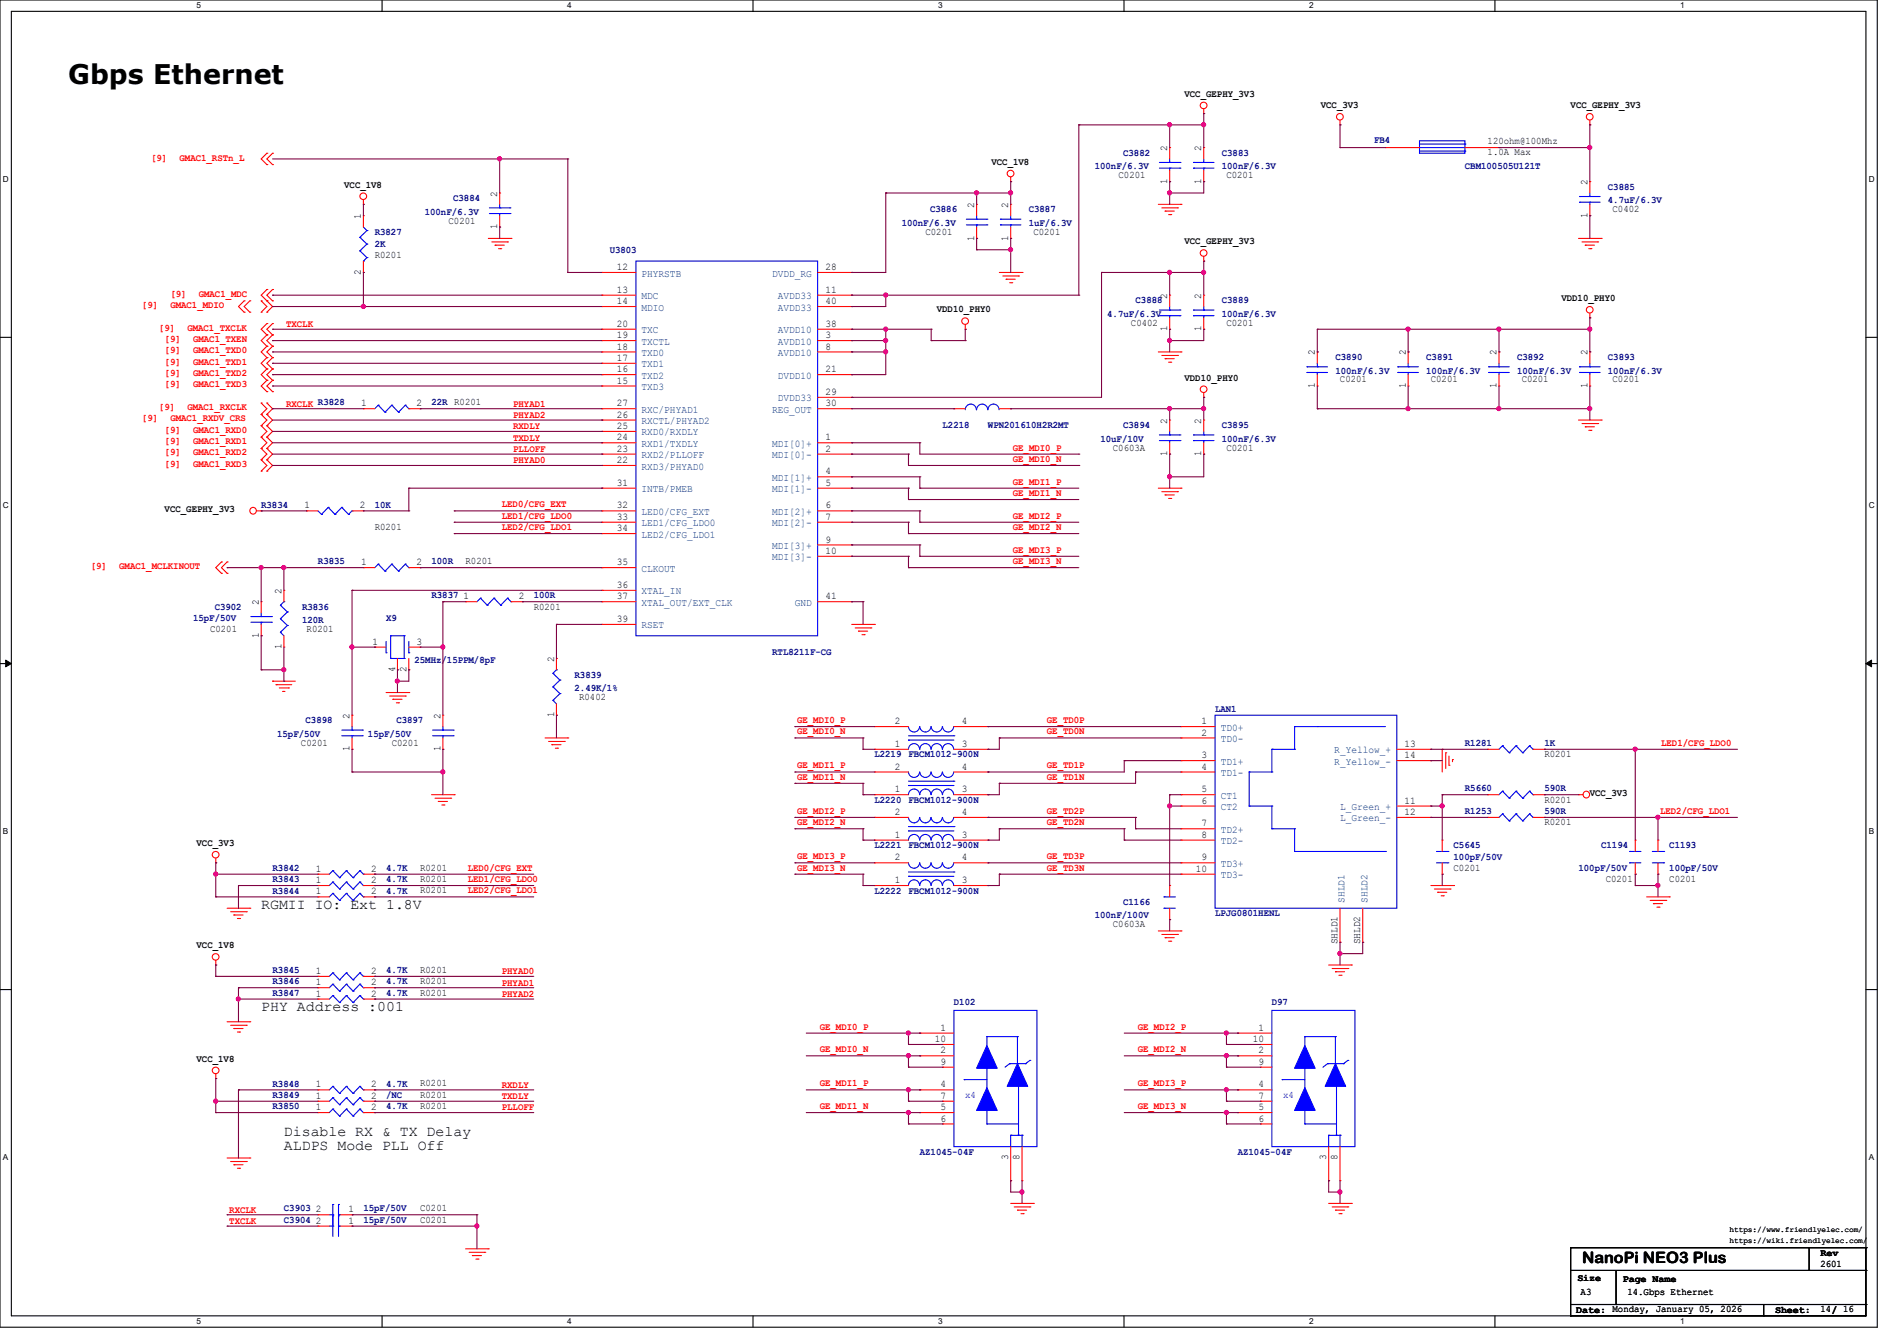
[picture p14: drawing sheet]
<svg xmlns="http://www.w3.org/2000/svg" width="297mm" height="210mm" viewBox="0 0 297 210" stroke-linecap="round" stroke-linejoin="round" font-family="sans-serif">
<defs><g id="words">
<text font-size="4.2" x="10.7" y="13.1">Gbps Ethernet</text>
<text font-size="2.5" x="247.7" y="197.7">NanoPi NEO3 Plus</text>
<g font-size="2.3">
<text x="40.9" y="142.3">RGMII IO: Ext 1.8V</text>
<text x="40.9" y="158.3">PHY Address :001</text>
<text x="44.5" y="177.9">Disable RX &amp; TX Delay</text>
<text x="44.5" y="180.2">ALDPS Mode PLL Off</text>
</g>
<g font-size="1.6">
<text x="185.5" y="15.2">VCC_GEPHY_3V3</text>
<text x="206.8" y="16.9">VCC_3V3</text>
<text x="245.9" y="16.9">VCC_GEPHY_3V3</text>
<text x="182.8" y="23.7" transform="rotate(-90 182.8 23.7)">2</text>
<text x="188.1" y="23.7" transform="rotate(-90 188.1 23.7)">2</text>
<text x="232.9" y="22.6">120ohm@100Mhz</text>
<text x="53.9" y="29.4">VCC_1V8</text>
<text x="155.2" y="25.8">VCC_1V8</text>
<text x="175.1" y="27.9">C0201</text>
<text x="182.8" y="28.8" transform="rotate(-90 182.8 28.8)">1</text>
<text x="188.1" y="28.8" transform="rotate(-90 188.1 28.8)">1</text>
<text x="192" y="27.9">C0201</text>
<text x="232.9" y="24.3">1.0A Max</text>
<text x="248.5" y="29" transform="rotate(-90 248.5 29)">2</text>
<text x="56.5" y="34.3" transform="rotate(-90 56.5 34.3)">1</text>
<text x="70.2" y="35">C0201</text>
<text x="77.9" y="35.9" transform="rotate(-90 77.9 35.9)">1</text>
<text x="77.9" y="30.8" transform="rotate(-90 77.9 30.8)">2</text>
<text x="152.5" y="32.6" transform="rotate(-90 152.5 32.6)">2</text>
<text x="157.9" y="32.6" transform="rotate(-90 157.9 32.6)">2</text>
<text x="248.5" y="34.1" transform="rotate(-90 248.5 34.1)">1</text>
<text x="252.5" y="33.2">C0402</text>
<text x="58.7" y="40.3">R0201</text>
<text x="144.9" y="36.8">C0201</text>
<text x="152.5" y="37.7" transform="rotate(-90 152.5 37.7)">1</text>
<text x="157.9" y="37.7" transform="rotate(-90 157.9 37.7)">1</text>
<text x="161.8" y="36.8">C0201</text>
<text x="185.5" y="38.3">VCC_GEPHY_3V3</text>
<text x="56.5" y="43" transform="rotate(-90 56.5 43)">2</text>
<text x="96.6" y="42.3">12</text>
<text x="96.6" y="45.8">13</text>
<text x="96.6" y="47.6">14</text>
<text x="129.2" y="45.8">11</text>
<text x="129.2" y="42.3">28</text>
<text x="129.2" y="47.6">40</text>
<text x="182.8" y="46.8" transform="rotate(-90 182.8 46.8)">2</text>
<text x="188.1" y="46.8" transform="rotate(-90 188.1 46.8)">2</text>
<text x="244.5" y="47.2">VDD10_PHY0</text>
<text x="96.6" y="53">19</text>
<text x="96.6" y="51.2">20</text>
<text x="129.2" y="53">3</text>
<text x="129.2" y="51.2">38</text>
<text x="146.7" y="48.9">VDD10_PHY0</text>
<text x="177.1" y="51">C0402</text>
<text x="182.8" y="51.9" transform="rotate(-90 182.8 51.9)">1</text>
<text x="188.1" y="51.9" transform="rotate(-90 188.1 51.9)">1</text>
<text x="192" y="51">C0201</text>
<text x="96.6" y="58.3">16</text>
<text x="96.6" y="56.5">17</text>
<text x="96.6" y="54.7">18</text>
<text x="129.2" y="54.7">8</text>
<text x="129.2" y="58.3">21</text>
<text x="185.5" y="59.6">VDD10_PHY0</text>
<text x="205.9" y="55.7" transform="rotate(-90 205.9 55.7)">2</text>
<text x="209.8" y="59.9">C0201</text>
<text x="220.1" y="55.7" transform="rotate(-90 220.1 55.7)">2</text>
<text x="224" y="59.9">C0201</text>
<text x="234.3" y="55.7" transform="rotate(-90 234.3 55.7)">2</text>
<text x="238.2" y="59.9">C0201</text>
<text x="248.5" y="55.7" transform="rotate(-90 248.5 55.7)">2</text>
<text x="252.5" y="59.9">C0201</text>
<text x="56.6" y="63.6">1</text>
<text x="65.2" y="63.6">2</text>
<text x="96.6" y="60.1">15</text>
<text x="96.6" y="65.4">26</text>
<text x="96.6" y="63.6">27</text>
<text x="129.2" y="61.8">29</text>
<text x="129.2" y="63.6">30</text>
<text x="205.9" y="60.8" transform="rotate(-90 205.9 60.8)">1</text>
<text x="220.1" y="60.8" transform="rotate(-90 220.1 60.8)">1</text>
<text x="234.3" y="60.8" transform="rotate(-90 234.3 60.8)">1</text>
<text x="248.5" y="60.8" transform="rotate(-90 248.5 60.8)">1</text>
<text x="96.6" y="70.7">23</text>
<text x="96.6" y="69">24</text>
<text x="96.6" y="67.2">25</text>
<text x="129.2" y="69">1</text>
<text x="129.2" y="70.7">2</text>
<text x="174.2" y="70.6">C0603A</text>
<text x="182.8" y="71.5" transform="rotate(-90 182.8 71.5)">1</text>
<text x="182.8" y="66.3" transform="rotate(-90 182.8 66.3)">2</text>
<text x="188.1" y="71.5" transform="rotate(-90 188.1 71.5)">1</text>
<text x="188.1" y="66.3" transform="rotate(-90 188.1 66.3)">2</text>
<text x="192" y="70.6">C0201</text>
<text x="96.6" y="72.5">22</text>
<text x="96.6" y="76.1">31</text>
<text x="129.2" y="74.3">4</text>
<text x="129.2" y="76.1">5</text>
<text x="25.8" y="80.2">VCC_GEPHY_3V3</text>
<text x="47.7" y="79.6">1</text>
<text x="56.3" y="79.6">2</text>
<text x="58.7" y="83">R0201</text>
<text x="96.6" y="79.6">32</text>
<text x="96.6" y="81.4">33</text>
<text x="96.6" y="83.2">34</text>
<text x="129.2" y="79.6">6</text>
<text x="129.2" y="81.4">7</text>
<text x="56.6" y="88.5">1</text>
<text x="65.2" y="88.5">2</text>
<text x="72.9" y="88.3">R0201</text>
<text x="96.6" y="88.5">35</text>
<text x="129.2" y="85">9</text>
<text x="129.2" y="86.7">10</text>
<text x="40.5" y="94.8" transform="rotate(-90 40.5 94.8)">2</text>
<text x="44.1" y="93" transform="rotate(-90 44.1 93)">2</text>
<text x="72.6" y="93.9">1</text>
<text x="81.2" y="93.9">2</text>
<text x="83.6" y="95.5">R0201</text>
<text x="96.6" y="92.1">36</text>
<text x="96.6" y="93.9">37</text>
<text x="129.2" y="93.9">41</text>
<text x="32.9" y="99">C0201</text>
<text x="40.5" y="99.9" transform="rotate(-90 40.5 99.9)">1</text>
<text x="44.1" y="101.7" transform="rotate(-90 44.1 101.7)">1</text>
<text x="48" y="99">R0201</text>
<text x="58.3" y="101">1</text>
<text x="65.2" y="101">3</text>
<text x="96.6" y="97.4">39</text>
<text x="61.9" y="105.2" transform="rotate(-90 61.9 105.2)">4</text>
<text x="63.6" y="105.2" transform="rotate(-90 63.6 105.2)">2</text>
<text x="86.7" y="103.7" transform="rotate(-90 86.7 103.7)">2</text>
<text x="54.7" y="112.6" transform="rotate(-90 54.7 112.6)">2</text>
<text x="69" y="112.6" transform="rotate(-90 69 112.6)">2</text>
<text x="86.7" y="112.4" transform="rotate(-90 86.7 112.4)">1</text>
<text x="90.7" y="109.7">R0402</text>
<text x="140.1" y="113.4">2</text>
<text x="150.6" y="113.4">4</text>
<text x="188.1" y="113.4">1</text>
<text x="47.1" y="116.8">C0201</text>
<text x="54.7" y="117.7" transform="rotate(-90 54.7 117.7)">1</text>
<text x="61.3" y="116.8">C0201</text>
<text x="69" y="117.7" transform="rotate(-90 69 117.7)">1</text>
<text x="140.1" y="117">1</text>
<text x="150.6" y="117">3</text>
<text x="188.1" y="118.7">3</text>
<text x="188.1" y="115.2">2</text>
<text x="219.9" y="117">13</text>
<text x="219.9" y="118.7">14</text>
<text x="241.8" y="118.6">R0201</text>
<text x="140.1" y="124.1">1</text>
<text x="140.1" y="120.5">2</text>
<text x="150.6" y="124.1">3</text>
<text x="150.6" y="120.5">4</text>
<text x="188.1" y="124.1">5</text>
<text x="188.1" y="125.9">6</text>
<text x="188.1" y="120.5">4</text>
<text x="219.9" y="125.9">11</text>
<text x="241.8" y="125.7">R0201</text>
<text x="248.9" y="124.7">VCC_3V3</text>
<text x="140.1" y="131.2">1</text>
<text x="140.1" y="127.6">2</text>
<text x="150.6" y="131.2">3</text>
<text x="150.6" y="127.6">4</text>
<text x="188.1" y="129.4">7</text>
<text x="188.1" y="131.2">8</text>
<text x="219.9" y="127.6">12</text>
<text x="241.8" y="129.2">R0201</text>
<text x="30.8" y="132.5">VCC_3V3</text>
<text x="49.4" y="136.5">1</text>
<text x="58.1" y="136.5">2</text>
<text x="65.8" y="136.4">R0201</text>
<text x="140.1" y="134.7">2</text>
<text x="150.6" y="134.7">4</text>
<text x="187.2" y="136.5">10</text>
<text x="188.1" y="134.7">9</text>
<text x="227.6" y="136.4">C0201</text>
<text x="49.4" y="138.3">1</text>
<text x="49.4" y="140.1">1</text>
<text x="58.1" y="138.3">2</text>
<text x="58.1" y="140.1">2</text>
<text x="65.8" y="138.1">R0201</text>
<text x="65.8" y="139.9">R0201</text>
<text x="140.1" y="138.3">1</text>
<text x="150.6" y="138.3">3</text>
<text x="251.4" y="138.1">C0201</text>
<text x="261.4" y="138.1">C0201</text>
<text x="30.8" y="148.5">VCC_1V8</text>
<text x="174.2" y="145.2">C0603A</text>
<text x="209.4" y="147.9" transform="rotate(-90 209.4 147.9)">SHLD1</text>
<text x="213" y="147.9" transform="rotate(-90 213 147.9)">SHLD2</text>
<text x="49.4" y="154.3">1</text>
<text x="49.4" y="152.5">1</text>
<text x="58.1" y="154.3">2</text>
<text x="58.1" y="152.5">2</text>
<text x="65.8" y="154.1">R0201</text>
<text x="65.8" y="155.9">R0201</text>
<text x="65.8" y="152.4">R0201</text>
<text x="49.4" y="156.1">1</text>
<text x="58.1" y="156.1">2</text>
<text x="147.2" y="161.4">1</text>
<text x="197" y="161.4">1</text>
<text x="30.8" y="166.3">VCC_1V8</text>
<text x="146.3" y="163.2">10</text>
<text x="147.2" y="165">2</text>
<text x="147.2" y="166.8">9</text>
<text x="196.1" y="163.2">10</text>
<text x="197" y="165">2</text>
<text x="197" y="166.8">9</text>
<text x="49.4" y="173.9">1</text>
<text x="49.4" y="170.3">1</text>
<text x="49.4" y="172.1">1</text>
<text x="58.1" y="173.9">2</text>
<text x="58.1" y="170.3">2</text>
<text x="58.1" y="172.1">2</text>
<text x="65.8" y="173.7">R0201</text>
<text x="65.8" y="170.1">R0201</text>
<text x="65.8" y="171.9">R0201</text>
<text x="147.2" y="170.3">4</text>
<text x="147.2" y="173.9">5</text>
<text x="147.2" y="172.1">7</text>
<text x="197" y="170.3">4</text>
<text x="197" y="173.9">5</text>
<text x="197" y="172.1">7</text>
<text x="147.2" y="175.6">6</text>
<text x="197" y="175.6">6</text>
<text x="157.9" y="181.7" transform="rotate(-90 157.9 181.7)">3</text>
<text x="159.6" y="181.7" transform="rotate(-90 159.6 181.7)">8</text>
<text x="207.6" y="181.7" transform="rotate(-90 207.6 181.7)">3</text>
<text x="209.4" y="181.7" transform="rotate(-90 209.4 181.7)">8</text>
<text x="49.4" y="189.9">2</text>
<text x="49.4" y="191.6">2</text>
<text x="54.6" y="189.9">1</text>
<text x="54.6" y="191.6">1</text>
<text x="65.8" y="189.7">C0201</text>
<text x="65.8" y="191.5">C0201</text>
<text x="285" y="196.7">Rev</text>
<text x="247" y="200.6">Size</text>
<text x="247.5" y="202.9">A3</text>
<text x="254.1" y="200.7">Page Name</text>
<text x="254.8" y="202.9">14.Gbps Ethernet</text>
<text x="285" y="198.4">2601</text>
<text x="246.8" y="205.6">Date: Monday, January 05, 2026</text>
<text x="277.9" y="205.6">Sheet:</text>
<text x="285" y="205.5">14/ 16</text>
</g>
<g font-size="1.6" fill="#00007f">
<text x="215.1" y="22.4">FB4</text>
<text x="171.4" y="26.5">100nF/6.3V</text>
<text x="175.8" y="24.4">C3882</text>
<text x="191.3" y="24.4">C3883</text>
<text x="191.3" y="26.5">100nF/6.3V</text>
<text x="229.4" y="26.5">CBM100505U121T</text>
<text x="251.8" y="29.7">C3885</text>
<text x="66.5" y="33.6">100nF/6.3V</text>
<text x="70.9" y="31.5">C3884</text>
<text x="141.2" y="35.4">100nF/6.3V</text>
<text x="145.6" y="33.3">C3886</text>
<text x="161.1" y="33.3">C3887</text>
<text x="161.1" y="35.4">1uF/6.3V</text>
<text x="251.8" y="31.8">4.7uF/6.3V</text>
<text x="58.7" y="36.8">R3827</text>
<text x="58.7" y="38.6">2K</text>
<text x="95.5" y="39.7">U3803</text>
<text x="177.8" y="47.5">C3888</text>
<text x="191.3" y="47.5">C3889</text>
<text x="173.4" y="49.6">4.7uF/6.3V</text>
<text x="191.3" y="49.6">100nF/6.3V</text>
<text x="209.1" y="56.4">C3890</text>
<text x="209.1" y="58.5">100nF/6.3V</text>
<text x="223.3" y="56.4">C3891</text>
<text x="223.3" y="58.5">100nF/6.3V</text>
<text x="237.5" y="56.4">C3892</text>
<text x="237.5" y="58.5">100nF/6.3V</text>
<text x="251.8" y="56.4">C3893</text>
<text x="251.8" y="58.5">100nF/6.3V</text>
<text x="67.6" y="63.5">22R R0201</text>
<text x="147.6" y="67.1">L2218</text>
<text x="154.7" y="67.1">WPN201610H2R2MT</text>
<text x="172.3" y="69.2">10uF/10V</text>
<text x="175.8" y="67.1">C3894</text>
<text x="191.3" y="67.1">C3895</text>
<text x="191.3" y="69.2">100nF/6.3V</text>
<text x="40.9" y="79.5">R3834</text>
<text x="58.7" y="79.5">10K</text>
<text x="49.8" y="88.4">R3835</text>
<text x="67.6" y="88.4">100R</text>
<text x="33.6" y="95.5">C3902</text>
<text x="47.3" y="95.5">R3836</text>
<text x="67.6" y="93.7">R3837</text>
<text x="83.6" y="93.7">100R</text>
<text x="30.2" y="97.3">15pF/50V</text>
<text x="47.3" y="97.6">120R</text>
<text x="60.5" y="97.3">X9</text>
<text x="64.9" y="103.8">25MHz/15PPM/8pF</text>
<text x="90" y="106.2">R3839</text>
<text x="120.9" y="102.6">RTL8211F-CG</text>
<text x="47.8" y="113.3">C3898</text>
<text x="62.1" y="113.3">C3897</text>
<text x="90" y="108.3">2.49K/1%</text>
<text x="190.2" y="111.5">LAN1</text>
<text x="43.4" y="115.4">15pF/50V</text>
<text x="57.6" y="115.4">15pF/50V</text>
<text x="136.9" y="118.6">L2219</text>
<text x="142.2" y="118.6">FBCM1012-900N</text>
<text x="229.4" y="116.8">R1281</text>
<text x="241.8" y="116.8">1K</text>
<text x="136.9" y="125.7">L2220</text>
<text x="142.2" y="125.7">FBCM1012-900N</text>
<text x="229.4" y="123.9">R5660</text>
<text x="241.8" y="123.9">590R</text>
<text x="229.4" y="127.5">R1253</text>
<text x="241.8" y="127.5">590R</text>
<text x="42.7" y="136.4">R3842</text>
<text x="60.4" y="136.4">4.7K</text>
<text x="136.9" y="132.8">L2221</text>
<text x="142.2" y="132.8">FBCM1012-900N</text>
<text x="227.6" y="132.8">C5645</text>
<text x="227.6" y="134.6">100pF/50V</text>
<text x="247.1" y="136.4">100pF/50V</text>
<text x="250.7" y="132.8">C1194</text>
<text x="261.4" y="132.8">C1193</text>
<text x="261.4" y="136.4">100pF/50V</text>
<text x="42.7" y="138.2">R3843</text>
<text x="42.7" y="140">R3844</text>
<text x="60.4" y="138.2">4.7K</text>
<text x="60.4" y="140">4.7K</text>
<text x="136.9" y="140">L2222</text>
<text x="142.2" y="140">FBCM1012-900N</text>
<text x="171.4" y="143.8">100nF/100V</text>
<text x="175.8" y="141.7">C1166</text>
<text x="190.2" y="143.5">LPJG0801HENL</text>
<text x="42.7" y="154.2">R3846</text>
<text x="42.7" y="156">R3847</text>
<text x="42.7" y="152.4">R3845</text>
<text x="60.4" y="154.2">4.7K</text>
<text x="60.4" y="156">4.7K</text>
<text x="60.4" y="152.4">4.7K</text>
<text x="149.3" y="157.4">D102</text>
<text x="199.1" y="157.4">D97</text>
<text x="42.7" y="173.7">R3850</text>
<text x="42.7" y="170.2">R3848</text>
<text x="42.7" y="172">R3849</text>
<text x="60.4" y="173.7">4.7K</text>
<text x="60.4" y="170.2">4.7K</text>
<text x="60.4" y="172">/NC</text>
<text x="144" y="180.8">AZ1045-04F</text>
<text x="193.8" y="180.8">AZ1045-04F</text>
<text x="44.4" y="189.7">C3903</text>
<text x="44.4" y="191.5">C3904</text>
<text x="56.9" y="189.7">15pF/50V</text>
<text x="56.9" y="191.5">15pF/50V</text>
</g>
<g font-size="1.6" fill="#f00">
<text x="23.7" y="25.3">[9]</text>
<text x="28.1" y="25.3">GMAC1_RSTn_L</text>
<text x="26.7" y="46.4">[9]</text>
<text x="31.1" y="46.4">GMAC1_MDC</text>
<text x="22.2" y="48.2">[9]</text>
<text x="24.9" y="51.8">[9]</text>
<text x="25.8" y="53.5">[9]</text>
<text x="26.7" y="48.2">GMAC1_MDIO</text>
<text x="29.3" y="51.8">GMAC1_TXCLK</text>
<text x="30.2" y="53.5">GMAC1_TXEN</text>
<text x="44.8" y="51.2">TXCLK</text>
<text x="25.8" y="55.3">[9]</text>
<text x="25.8" y="57.1">[9]</text>
<text x="25.8" y="58.9">[9]</text>
<text x="30.2" y="55.3">GMAC1_TXD0</text>
<text x="30.2" y="57.1">GMAC1_TXD1</text>
<text x="30.2" y="58.9">GMAC1_TXD2</text>
<text x="22.2" y="66">[9]</text>
<text x="24.9" y="64.2">[9]</text>
<text x="25.8" y="60.7">[9]</text>
<text x="26.7" y="66">GMAC1_RXDV_CRS</text>
<text x="29.3" y="64.2">GMAC1_RXCLK</text>
<text x="30.2" y="60.7">GMAC1_TXD3</text>
<text x="44.8" y="63.7">RXCLK R3828</text>
<text x="80.3" y="65.4">PHYAD2</text>
<text x="80.3" y="63.7">PHYAD1</text>
<text x="25.8" y="69.6">[9]</text>
<text x="25.8" y="67.8">[9]</text>
<text x="25.8" y="71.3">[9]</text>
<text x="30.2" y="69.6">GMAC1_RXD1</text>
<text x="30.2" y="67.8">GMAC1_RXD0</text>
<text x="30.2" y="71.3">GMAC1_RXD2</text>
<text x="80.3" y="69">TXDLY</text>
<text x="80.3" y="67.2">RXDLY</text>
<text x="80.3" y="70.8">PLLOFF</text>
<text x="158.6" y="70.6">GE_MDI0_P</text>
<text x="25.8" y="73.1">[9]</text>
<text x="30.2" y="73.1">GMAC1_RXD3</text>
<text x="80.3" y="72.6">PHYAD0</text>
<text x="158.6" y="72.3">GE_MDI0_N</text>
<text x="158.6" y="77.7">GE_MDI1_N</text>
<text x="158.6" y="75.9">GE_MDI1_P</text>
<text x="78.6" y="79.5">LED0/CFG_EXT</text>
<text x="78.6" y="81.2">LED1/CFG_LDO0</text>
<text x="78.6" y="83">LED2/CFG_LDO1</text>
<text x="158.6" y="83">GE_MDI2_N</text>
<text x="158.6" y="81.2">GE_MDI2_P</text>
<text x="14.2" y="89.1">[9]</text>
<text x="18.7" y="89.1">GMAC1_MCLKINOUT</text>
<text x="158.6" y="86.6">GE_MDI3_P</text>
<text x="158.6" y="88.3">GE_MDI3_N</text>
<text x="124.8" y="113.2">GE_MDI0_P</text>
<text x="163.9" y="113.2">GE_TD0P</text>
<text x="124.8" y="115">GE_MDI0_N</text>
<text x="163.9" y="115">GE_TD0N</text>
<text x="260.1" y="116.8">LED1/CFG_LDO0</text>
<text x="124.8" y="122.1">GE_MDI1_N</text>
<text x="124.8" y="120.4">GE_MDI1_P</text>
<text x="163.9" y="122.1">GE_TD1N</text>
<text x="163.9" y="120.4">GE_TD1P</text>
<text x="124.8" y="129.2">GE_MDI2_N</text>
<text x="124.8" y="127.5">GE_MDI2_P</text>
<text x="163.9" y="129.2">GE_TD2N</text>
<text x="163.9" y="127.5">GE_TD2P</text>
<text x="259.9" y="127.5">LED2/CFG_LDO1</text>
<text x="73.2" y="136.4">LED0/CFG_EXT</text>
<text x="124.8" y="134.6">GE_MDI3_P</text>
<text x="124.8" y="136.4">GE_MDI3_N</text>
<text x="163.9" y="136.4">GE_TD3N</text>
<text x="163.9" y="134.6">GE_TD3P</text>
<text x="73.2" y="138.1">LED1/CFG_LDO0</text>
<text x="73.2" y="139.9">LED2/CFG_LDO1</text>
<text x="78.6" y="154.3">PHYAD1</text>
<text x="78.6" y="152.6">PHYAD0</text>
<text x="78.6" y="156.1">PHYAD2</text>
<text x="128.4" y="161.2">GE_MDI0_P</text>
<text x="178.1" y="161.2">GE_MDI2_P</text>
<text x="128.4" y="164.8">GE_MDI0_N</text>
<text x="178.1" y="164.8">GE_MDI2_N</text>
<text x="78.6" y="173.9">PLLOFF</text>
<text x="78.6" y="172.1">TXDLY</text>
<text x="78.6" y="170.3">RXDLY</text>
<text x="128.4" y="170.1">GE_MDI1_P</text>
<text x="128.4" y="173.7">GE_MDI1_N</text>
<text x="178.1" y="170.1">GE_MDI3_P</text>
<text x="178.1" y="173.7">GE_MDI3_N</text>
<text x="35.9" y="189.9">RXCLK</text>
<text x="35.9" y="191.7">TXCLK</text>
</g>
<g font-size="1.6" fill="#003f7f">
<text x="100.5" y="43.3">PHYRSTB</text>
<text x="100.5" y="46.9">MDC</text>
<text x="120.9" y="43.3">DVDD_RG</text>
<text x="121.8" y="46.9">AVDD33</text>
<text x="100.5" y="48.6">MDIO</text>
<text x="100.5" y="54">TXCTL</text>
<text x="100.5" y="52.2">TXC</text>
<text x="121.8" y="54">AVDD10</text>
<text x="121.8" y="52.2">AVDD10</text>
<text x="121.8" y="48.6">AVDD33</text>
<text x="100.5" y="59.3">TXD2</text>
<text x="100.5" y="57.5">TXD1</text>
<text x="100.5" y="55.8">TXD0</text>
<text x="121.8" y="55.8">AVDD10</text>
<text x="121.8" y="59.3">DVDD10</text>
<text x="100.5" y="61.1">TXD3</text>
<text x="100.5" y="64.6">RXC/PHYAD1</text>
<text x="120.9" y="64.6">REG_OUT</text>
<text x="121.8" y="62.9">DVDD33</text>
<text x="100.5" y="71.8">RXD2/PLLOFF</text>
<text x="100.5" y="70">RXD1/TXDLY</text>
<text x="100.5" y="68.2">RXD0/RXDLY</text>
<text x="100.5" y="66.4">RXCTL/PHYAD2</text>
<text x="120.9" y="70">MDI[0]+</text>
<text x="120.9" y="71.8">MDI[0]-</text>
<text x="100.5" y="73.5">RXD3/PHYAD0</text>
<text x="100.5" y="77.1">INTB/PMEB</text>
<text x="120.9" y="75.3">MDI[1]+</text>
<text x="120.9" y="77.1">MDI[1]-</text>
<text x="100.5" y="80.6">LED0/CFG_EXT</text>
<text x="100.5" y="82.4">LED1/CFG_LDO0</text>
<text x="120.9" y="80.6">MDI[2]+</text>
<text x="120.9" y="82.4">MDI[2]-</text>
<text x="100.5" y="84.2">LED2/CFG_LDO1</text>
<text x="100.5" y="89.5">CLKOUT</text>
<text x="120.9" y="86">MDI[3]+</text>
<text x="120.9" y="87.8">MDI[3]-</text>
<text x="100.5" y="93.1">XTAL_IN</text>
<text x="100.5" y="94.9">XTAL_OUT/EXT_CLK</text>
<text x="124.5" y="94.9">GND</text>
<text x="100.5" y="98.4">RSET</text>
<text x="191.1" y="119.8">TD1+</text>
<text x="191.1" y="114.4">TD0+</text>
<text x="191.1" y="116.2">TD0-</text>
<text x="208.9" y="118">R_Yellow_+</text>
<text x="208.9" y="119.8">R_Yellow_-</text>
<text x="191.1" y="125.1">CT1</text>
<text x="191.1" y="121.5">TD1-</text>
<text x="191.1" y="126.9">CT2</text>
<text x="191.1" y="130.4">TD2+</text>
<text x="209.8" y="126.9">L_Green_+</text>
<text x="209.8" y="128.7">L_Green_-</text>
<text x="191.1" y="135.8">TD3+</text>
<text x="191.1" y="137.5">TD3-</text>
<text x="191.1" y="132.2">TD2-</text>
<text x="210.5" y="141.4" transform="rotate(-90 210.5 141.4)">SHLD1</text>
<text x="214.1" y="141.4" transform="rotate(-90 214.1 141.4)">SHLD2</text>
</g>
<g font-size="1.6" fill="#00f">
<text x="151.1" y="171.9">x4</text>
<text x="200.9" y="171.9">x4</text>
</g>
<g font-size="1.3">
<text x="30.8" y="1.3">5</text>
<text x="88.8" y="1.3">4</text>
<text x="146.9" y="1.3">3</text>
<text x="205" y="1.3">2</text>
<text x="263.1" y="1.3">1</text>
<text x=".5" y="28.4">D</text>
<text x="292.6" y="28.4">D</text>
<text x=".5" y="79.5">C</text>
<text x="292.6" y="79.5">C</text>
<text x=".5" y="130.6">B</text>
<text x="292.6" y="130.6">B</text>
<text x=".5" y="181.7">A</text>
<text x="292.6" y="181.7">A</text>
<text x="30.8" y="207.4">5</text>
<text x="88.8" y="207.4">4</text>
<text x="146.9" y="207.4">3</text>
<text x="205" y="207.4">2</text>
<text x="263.1" y="207.4">1</text>
</g>
<g font-size="1.2">
<text x="270.8" y="194.6">https://wiki.friendlyelec.com/</text>
<text x="270.8" y="192.9">https://www.friendlyelec.com/</text>
</g>
</g></defs>
<path d="M0 0h293.9v207.9h-293.9zM1.8 1.8h290.3v204.3h-290.3z" fill="none" stroke="#000" stroke-width=".17"/>
<g fill="#fff">
<path d="M30.8 .2h.7v1.4h-.7z"/>
<path d="M30.8 206.2h.7v1.4h-.7z"/>
</g>
<path d="M59.8 0v1.8M59.8 206.1v1.8" fill="none" stroke="#000" stroke-width=".17"/>
<g fill="#fff">
<path d="M88.8 .2h.7v1.4h-.7z"/>
<path d="M88.8 206.2h.7v1.4h-.7z"/>
</g>
<path d="M117.9 0v1.8M117.9 206.1v1.8" fill="none" stroke="#000" stroke-width=".17"/>
<g fill="#fff">
<path d="M146.9 .2h.7v1.4h-.7z"/>
<path d="M146.9 206.2h.7v1.4h-.7z"/>
</g>
<path d="M176 0v1.8M176 206.1v1.8" fill="none" stroke="#000" stroke-width=".17"/>
<g fill="#fff">
<path d="M205 .2h.7v1.4h-.7z"/>
<path d="M205 206.2h.7v1.4h-.7z"/>
</g>
<path d="M234.1 0v1.8M234.1 206.1v1.8" fill="none" stroke="#000" stroke-width=".17"/>
<g fill="#fff">
<path d="M263.1 .2h.6v1.4h-.6z"/>
<path d="M263.1 206.2h.6v1.4h-.6z"/>
<path d="M.5 27.3h.9v1.4h-.9z"/>
<path d="M292.6 27.3h.9v1.4h-.9z"/>
<path d="M.5 78.4h.9v1.4h-.9z"/>
<path d="M292.6 78.4h.9v1.4h-.9z"/>
</g>
<path d="M0 52.8h1.8M292.1 52.8h1.8" fill="none" stroke="#000" stroke-width=".17"/>
<g fill="#fff">
<path d="M.5 129.5h.8v1.4h-.8z"/>
<path d="M292.6 129.5h.8v1.4h-.8z"/>
</g>
<path d="M0 103.9h1.8M292.1 103.9h1.8" fill="none" stroke="#000" stroke-width=".17"/>
<path d="M.9 103.4l.9 .5-.9 .5zM292.1 103.9l.9-.5v1z" fill="#000" stroke="#000" stroke-width=".16"/>
<g fill="#fff">
<path d="M.5 180.5h.8v1.4h-.8z"/>
<path d="M292.6 180.5h.8v1.4h-.8z"/>
</g>
<g fill="none" stroke="#000" stroke-width=".17">
<path d="M0 155h1.8M292.1 155h1.8M245.9 195.4h.1M245.9 199h46.2M245.9 195.4v10.7M245.9 195.4h46.2M253 199v5.3M283.3 199h.1M283.3 195.4v3.6M292.1 199h.1M292.1 195.4h.1M292.1 195.4v10.7h-46.2"/>
<path d="M245.9 206.1h.1M245.9 204.3h46.2M253 204.3h.1M256.6 204.3h.1M276.1 206.1h.1M276.1 204.3v1.8M292.1 204.3h.1"/>
</g>
<g fill="none" stroke="#f00" stroke-width=".17">
<path d="M188.5 17.8h.1M188.5 17.1v.7M209.8 19.6h.1M209.8 18.8v.8M248.9 19.6h.1M248.9 18.8v.8M41.8 25.8h.1M41.8 24h.1M41.8 24l-.9 .9 .9 .9M42.7 25.8h.1M42.7 24h.1M42.7 24l-.9 .9 .9 .9"/>
<path d="M56.9 32h.1M56.9 33.8h.1M56.9 31.3v.7M56.9 33.8v1.8M76.5 37.3h3.5M77 37.9h2.5M77.5 38.4h.1M77.5 38.4h1.5M78.1 38.9h.3M78.2 35.6h.1M78.2 30.2h.1M78.2 30.2v1.8"/>
<path d="M78.2 33.8v1.8M78.4 38.9h.1M79.5 37.9h.1M80 37.3h.1M152.9 37.3h.1M152.9 32h.1M152.9 32v1.8M152.9 35.6v1.7M158.2 28.4h.1M158.2 37.3h.1M158.2 32h.1M158.2 27.7v.7"/>
<path d="M158.2 32v1.8M158.2 35.6v1.7M181.4 32h3.5M181.9 32.6h2.5M182.4 33.1h.1M182.4 33.1h1.5M183 33.6h.3M183.1 28.4h.1M183.1 23.1h.1M183.1 23.1v1.8M183.1 26.7v1.7M183.3 33.6h.1"/>
<path d="M184.4 32.6h.1M184.9 32h.1M188.5 28.4h.1M188.5 23.1h.1M188.5 23.1v1.8M188.5 26.7v1.7M216.9 23.1h.1M216.9 23.1h5.4M229.4 23.1h5.3M234.7 23.1h.1M247.1 37.3h3.6M247.7 37.9h2.4"/>
<path d="M248.2 38.4h.1M248.2 38.4h1.4M248.8 38.9h.3M248.9 33.8h.1M248.9 28.4h.1M248.9 28.4v1.8M248.9 32v1.8M249.1 38.9h.1M250.1 37.9h.1M250.7 37.3h.1M38.2 48.9h.1M38.2 47.1h.1"/>
<path d="M38.2 47.1l-.9 .9 .9 .9M39.1 48.9h.1M39.1 47.1h.1M39.1 47.1l-.9 .9 .9 .9M40.9 48.9h.1M40.9 47.1h.1M40.9 47.1l.9 .9-.9 .9M41.8 56h.1M41.8 54.2h.1M41.8 57.8h.1M41.8 52.5h.1M41.8 50.7h.1"/>
<path d="M41.8 59.6h.1M41.8 47.1h.1M41.8 48.9h.1M41.8 45.3h.1M41.8 54.2l-.9 .9 .9 .9M41.8 56l-.9 .9 .9 .9M41.8 50.7l-.9 .9 .9 .9M41.8 57.8l-.9 .9 .9 .9M41.8 59.6l-.9 .9 .9 .8M41.8 45.3l-.9 .9 1.8 1.8-.9 .9M41.8 52.5l-.9 .8 .9 .9M42.7 56h.1"/>
<path d="M42.7 54.2h.1M42.7 57.8h.1M42.7 52.5h.1M42.7 50.7h.1M42.7 59.6h.1M42.7 47.1h.1M42.7 45.3h.1M42.7 54.2l-.9 .9 .9 .9M42.7 56l-.9 .9 .9 .9M42.7 50.7l-.9 .9 .9 .9M42.7 57.8l-.9 .9 .9 .9M42.7 59.6l-.9 .9 .9 .8"/>
<path d="M42.7 45.3l-.9 .9 .9 .9M42.7 52.5l-.9 .8 .9 .9M56.9 42.7h.1M56.9 40.9v1.8M94.2 42.7h.1M94.2 46.2h.1M94.2 48h.1M94.2 58.7h.1M94.2 56.9h.1M94.2 55.1h.1M94.2 53.3h.1M94.2 51.6h.1"/>
<path d="M94.2 42.7h5.4M94.2 55.1h5.4M94.2 53.3h5.4M94.2 46.2h5.4M94.2 48h5.4M94.2 58.7h5.4M94.2 56.9h5.4M94.2 51.6h5.4M128 42.7h5.4M128 55.1h5.4M128 53.3h5.4M128 46.2h5.4"/>
<path d="M128 48h5.4M128 58.7h5.4M128 51.6h5.4M133.4 53.3h.1M133.4 55.1h.1M133.4 46.2h.1M133.4 58.7h.1M133.4 42.7h.1M133.4 51.6h.1M133.4 48h.1M151.1 51.6h.1M151.1 50.8v.8"/>
<path d="M156.5 42.7h3.5M157 43.2h2.5M157.5 43.7h.1M157.5 43.7h1.5M158.1 44.3h.3M158.4 44.3h.1M159.5 43.2h.1M160 42.7h.1M181.4 55.1h3.5M181.9 55.7h2.5M182.4 56.2h.1M182.4 56.2h1.5"/>
<path d="M183 56.7h.3M183.1 51.6h.1M183.1 46.2h.1M183.1 46.2v1.8M183.1 49.8v1.8M183.3 56.7h.1M184.4 55.7h.1M184.9 55.1h.1M188.5 40.9h.1M188.5 51.6h.1M188.5 46.2h.1M188.5 40.2v.7"/>
<path d="M188.5 46.2v1.8M188.5 49.8v1.8M206.2 55.1h.1M206.2 55.1v1.8M206.2 58.7v1.8M220.5 55.1h.1M220.5 55.1v1.8M220.5 58.7v1.8M234.7 55.1h.1M234.7 55.1v1.8M234.7 58.7v1.8M248.9 49.8h.1"/>
<path d="M248.9 55.1h.1M248.9 49.1v.7M248.9 55.1v1.8M248.9 58.7v1.8M40.9 70.2h.1M40.9 68.5h.1M40.9 64.9h.1M40.9 63.1h.1M40.9 66.7h.1M40.9 72h.1M40.9 73.8h.1M40.9 68.5l.9 .8-.9 .9"/>
<path d="M40.9 63.1l.9 .9-.9 .9M40.9 66.7l.9 .9-.9 .9M40.9 70.2l.9 .9-.9 .9M40.9 72l.9 .9-.9 .9M40.9 64.9l.9 .9-.9 .9M41.8 68.5h.1M41.8 70.2h.1M41.8 63.1h.1M41.8 64.9h.1M41.8 66.7h.1M41.8 72h.1M41.8 73.8h.1"/>
<path d="M41.8 61.3h.1M41.8 68.5l.9 .8-.9 .9M41.8 63.1l.9 .9-.9 .9M41.8 66.7l.9 .9-.9 .9M41.8 70.2l.9 .9-.9 .9M41.8 72l.9 .9-.9 .9M41.8 64.9l.9 .9-.9 .9M42.7 61.3h.1M56.9 64h.1M56.9 64h1.8M64 64h1.8M65.8 64h.1"/>
<path d="M94.2 60.5h.1M94.2 72.9h.1M94.2 71.1h.1M94.2 69.3h.1M94.2 67.6h.1M94.2 65.8h.1M94.2 64h.1M94.2 76.5h.1M94.2 65.8h5.4M94.2 76.5h5.4M94.2 69.3h5.4M94.2 71.1h5.4"/>
<path d="M94.2 60.5h5.4M94.2 72.9h5.4M94.2 67.6h5.4M94.2 64h5.4M128 76.5h5.4M128 69.3h5.4M128 71.1h5.4M128 74.7h5.4M128 64h5.4M128 62.2h5.4M133.4 69.3h.1M133.4 71.1h.1"/>
<path d="M133.4 74.7h.1M133.4 76.5h.1M133.4 62.2h.1M133.4 64h.1M149.4 64h.1M149.4 64h1.7M156.5 64h1.7M158.2 64h.1M181.4 76.5h3.5M181.9 77h2.5M182.4 77.5h.1M182.4 77.5h1.5"/>
<path d="M183 78.1h.3M183.1 71.1h.1M183.1 65.8h.1M183.1 65.8v1.8M183.1 69.3v1.8M183.3 78.1h.1M184.4 77h.1M184.9 76.5h.1M188.5 62.2h.1M188.5 71.1h.1M188.5 65.8h.1M188.5 61.5v.7"/>
<path d="M188.5 65.8v1.8M188.5 69.3v1.8M206.2 60.5h.1M220.5 60.5h.1M234.7 60.5h.1M247.1 65.8h3.6M247.7 66.3h2.4M248.2 66.8h.1M248.2 66.8h1.4M248.8 67.4h.3M248.9 60.5h.1M249.1 67.4h.1"/>
<path d="M250.1 66.3h.1M250.7 65.8h.1M34.7 89.8h.1M34.7 88h.1M34.7 88l-.9 .9 .9 .9M35.6 89.8h.1M35.6 88h.1M35.6 88l-.9 .9 .9 .9M40.2 80h.7M40.9 80h.1M40.9 99.6h.1M40.9 94.2h.1"/>
<path d="M40.9 94.2v1.8M40.9 97.8v1.8M44.5 92.5h.1M44.5 92.5v1.7M44.5 99.6v1.7M48 80h.1M48 80h1.8M55.1 80h1.8M56.9 88.9h.1M56.9 80h.1M56.9 88.9h1.8M64 88.9h1.8"/>
<path d="M65.8 88.9h.1M72.9 94.2h.1M72.9 94.2h1.8M80 94.2h1.8M81.8 94.2h.1M94.2 80h.1M94.2 81.8h.1M94.2 83.6h.1M94.2 88.9h.1M94.2 92.5h.1M94.2 94.2h.1M94.2 97.8h.1"/>
<path d="M94.2 80h5.4M94.2 97.8h5.4M94.2 81.8h5.4M94.2 83.6h5.4M94.2 88.9h5.4M94.2 92.5h5.4M94.2 94.2h5.4M128 80h5.4M128 81.8h5.4M128 85.3h5.4M128 87.1h5.4M128 94.2h5.4"/>
<path d="M133.4 80h.1M133.4 81.8h.1M133.4 85.3h.1M133.4 87.1h.1M133.4 94.2h.1M133.4 97.8h3.5M133.9 98.3h2.5M134.4 98.8h.1M134.4 98.8h1.4M135 99.4h.3M135.3 99.4h.1M136.4 98.3h.1"/>
<path d="M136.9 97.8h.1M42.7 106.7h.1M42.7 106.7h3.5M43.2 107.2h.1M43.2 107.2h2.5M43.7 107.7h1.5M44.3 108.3h.1M44.3 108.3h.3M44.5 101.3h.1M45.2 107.7h.1M55.1 117.3h.1M55.1 112h.1"/>
<path d="M55.1 112v1.8M55.1 115.6v1.7M58.7 101.3h.1M58.7 101.3h1.8M60.5 108.5h3.5M61 109h2.5M61.5 109.5h.1M61.5 109.5h1.4M62.1 110.1h.3M62.2 104.9h.1M62.2 103.1v1.8M62.4 110.1h.1"/>
<path d="M63.5 109h.1M64 108.5h.1M64 104.9h.1M64 101.3h1.8M64 103.1v1.8M65.8 101.3h.1M69.3 117.3h.1M69.3 112h.1M69.3 112v1.8M69.3 115.6v1.7M85.3 115.6h3.6M85.9 116.1h2.4"/>
<path d="M86.4 116.6h.1M86.4 116.6h1.4M87 117.2h.3M87.1 112h.1M87.1 103.1h.1M87.1 103.1v1.8M87.1 110.2v1.8M87.3 117.2h.1M88.3 116.1h.1M88.9 115.6h.1M136.9 117.3h.1M136.9 113.8h.1"/>
<path d="M136.9 117.3h5.3M136.9 113.8h5.3M149.4 117.3h5.3M149.4 113.8h5.3M154.7 117.3h.1M154.7 113.8h.1M184.9 119.1h.1M184.9 113.8h.1M184.9 115.6h.1M184.9 115.6h5.3M184.9 113.8h5.3M184.9 119.1h5.3"/>
<path d="M218.7 117.3h5.3M218.7 119.1h5.3M224 117.3h.1M224 119.1h.1M225.8 117.3h.1M225.8 117.3v3.6M226.4 117.9h.1M226.4 117.9v2.5M226.9 119.8h.1M226.9 118.4v1.4M227.4 119h.1M227.4 119v.3"/>
<path d="M232.9 117.3h.1M232.9 117.3h1.8M240 117.3h1.8M241.8 117.3h.1M33.8 135.1h.1M33.8 134.4v.7M49.8 136.9h.1M49.8 138.7h.1M49.8 138.7h1.8M49.8 136.9h1.8M56.9 138.7h1.8M56.9 136.9h1.8"/>
<path d="M58.7 136.9h.1M58.7 138.7h.1M67.6 124.5h3.5M68.1 125h2.5M68.6 125.5h.1M68.6 125.5h1.5M69.2 126.1h.3M69.5 126.1h.1M70.6 125h.1M71.1 124.5h.1M136.9 138.7h.1M136.9 135.1h.1"/>
<path d="M136.9 131.6h.1M136.9 128h.1M136.9 124.5h.1M136.9 120.9h.1M136.9 124.5h5.3M136.9 138.7h5.3M136.9 128h5.3M136.9 135.1h5.3M136.9 131.6h5.3M136.9 120.9h5.3M149.4 124.5h5.3M149.4 138.7h5.3"/>
<path d="M149.4 128h5.3M149.4 135.1h5.3M149.4 131.6h5.3M149.4 120.9h5.3M154.7 138.7h.1M154.7 135.1h.1M154.7 131.6h.1M154.7 128h.1M154.7 124.5h.1M154.7 120.9h.1M183.1 138.7h.1M183.1 138.7v1.8"/>
<path d="M184.9 124.5h.1M184.9 126.2h.1M184.9 135.1h.1M184.9 136.9h.1M184.9 129.8h.1M184.9 131.6h.1M184.9 120.9h.1M184.9 124.5h5.3M184.9 136.9h5.3M184.9 135.1h5.3M184.9 131.6h5.3M184.9 126.2h5.3"/>
<path d="M184.9 129.8h5.3M184.9 120.9h5.3M218.7 128h5.3M218.7 126.2h5.3M224 126.2h.1M224 128h.1M224 138.7h3.6M224.6 139.2h2.4M225.1 139.7h.1M225.1 139.7h1.4M225.8 136.9h.1M225.8 131.6h.1"/>
<path d="M225.8 131.6v1.8M225.8 135.1v1.8M227 139.2h.1M227.6 138.7h.1M232.9 124.5h.1M232.9 128h.1M232.9 124.5h1.8M232.9 128h1.8M240 124.5h1.8M240 128h1.8M241.8 124.5h.1M241.8 128h.1"/>
<path d="M247.1 124.5h.1M247.1 124.5h.8M256 136.9h.1M256 131.6h.1M256 131.6v1.8M256 135.1v1.8M259.6 136.9h.1M259.6 131.6h.1M259.6 131.6v1.8M259.6 135.1v1.8M33.8 151.1h.1M33.8 150.4v.7"/>
<path d="M35.6 142.2h3.5M36.1 142.8h2.5M36.6 143.3h.1M36.6 143.3h1.5M37.2 143.8h.3M37.5 143.8h.1M38.6 142.8h.1M39.1 142.2h.1M49.8 154.7h.1M49.8 140.5h.1M49.8 156.5h.1M49.8 152.9h.1"/>
<path d="M49.8 140.5h1.8M49.8 154.7h1.8M49.8 156.5h1.8M49.8 152.9h1.8M56.9 140.5h1.8M56.9 154.7h1.8M56.9 156.5h1.8M56.9 152.9h1.8M58.7 154.7h.1M58.7 140.5h.1M58.7 156.5h.1M58.7 152.9h.1"/>
<path d="M181.4 145.8h3.5M181.9 146.3h2.5M182.4 146.9h.1M182.4 146.9h1.5M183 147.4h.3M183.1 144h.1M183.1 142.2v1.8M183.3 147.4h.1M184.4 146.3h.1M184.9 145.8h.1M208 151.1h3.6M208.6 151.7h2.4"/>
<path d="M209.1 152.2h.1M209.1 152.2h1.4M209.6 152.7h.4M209.8 147.6h.1M209.8 142.2v5.4M210 152.7h.1M211 151.7h.1M211.6 151.1h.1M213.4 147.6h.1M213.4 142.2v5.4M225.6 140.3h.4M226 140.3h.1"/>
<path d="M257.8 140.5h3.6M258.4 141h2.4M258.9 141.5h.1M258.9 141.5h1.4M259.4 142.1h.4M259.8 142.1h.1M260.8 141h.1M261.4 140.5h.1M33.8 168.9h.1M33.8 168.2v.7M35.6 160h3.5M36.1 160.6h2.5"/>
<path d="M36.6 161.1h.1M36.6 161.1h1.5M37.2 161.6h.3M37.5 161.6h.1M38.6 160.6h.1M39.1 160h.1M49.8 174.2h.1M49.8 170.7h.1M49.8 172.5h.1M49.8 174.2h1.8M49.8 170.7h1.8M49.8 172.5h1.8"/>
<path d="M56.9 174.2h1.8M56.9 170.7h1.8M56.9 172.5h1.8M58.7 174.2h.1M58.7 170.7h.1M58.7 172.5h.1M144 161.8h.1M144 165.4h.1M144 170.7h.1M144 174.2h.1M144 174.2h5.4M144 161.8h5.4"/>
<path d="M144 165.4h5.4M144 170.7h5.4M147.6 176h.1M147.6 172.5h.1M147.6 167.1h.1M147.6 163.6h.1M147.6 176h1.8M147.6 172.5h1.8M147.6 167.1h1.8M147.6 163.6h1.8M158.2 179.6v5.3M160 179.6v5.3"/>
<path d="M193.8 161.8h.1M193.8 165.4h.1M193.8 170.7h.1M193.8 174.2h.1M193.8 174.2h5.3M193.8 161.8h5.3M193.8 165.4h5.3M193.8 170.7h5.3M197.4 176h.1M197.4 172.5h.1M197.4 167.1h.1M197.4 163.6h.1"/>
<path d="M197.4 176h1.7M197.4 172.5h1.7M197.4 167.1h1.7M197.4 163.6h1.7M208 179.6v5.3M209.8 179.6v5.3M35.6 181.4h3.5M36.1 181.9h2.5M36.6 182.4h.1M36.6 182.4h1.5M37.2 183h.3M37.5 183h.1"/>
<path d="M38.6 181.9h.1M39.1 181.4h.1M49.8 190.2h.1M49.8 192h.1M49.8 190.2h1.8M49.8 192h1.8M53.3 190.2h1.8M53.3 192h1.8M55.1 190.2h.1M55.1 192h.1M72.9 195.6h3.6M73.4 196.1h2.5"/>
<path d="M74 196.6h.1M74 196.6h1.4M74.5 197.2h.3M74.8 197.2h.1M75.9 196.1h.1M76.5 195.6h.1M158.2 184.9h.1M158.2 188.5h3.6M158.8 189h2.4M159.3 189.5h.1M159.3 189.5h1.4M159.9 190.1h.3"/>
<path d="M160 184.9h.1M160.2 190.1h.1M161.2 189h.1M161.8 188.5h.1M208 184.9h.1M208 188.5h3.6M208.6 189h2.4M209.1 189.5h.1M209.1 189.5h1.4M209.6 190.1h.4M209.8 184.9h.1M210 190.1h.1"/>
<path d="M211 189h.1M211.6 188.5h.1"/>
<circle cx="188.5" cy="16.5" r=".52"/>
<circle cx="209.8" cy="18.3" r=".52"/>
<circle cx="248.9" cy="18.3" r=".52"/>
<circle cx="56.9" cy="30.7" r=".52"/>
<circle cx="158.2" cy="27.2" r=".52"/>
<circle cx="188.5" cy="39.6" r=".52"/>
<circle cx="151.1" cy="50.3" r=".52"/>
<circle cx="248.9" cy="48.5" r=".52"/>
<circle cx="39.6" cy="80" r=".52"/>
<circle cx="188.5" cy="61" r=".52"/>
<circle cx="33.8" cy="133.9" r=".52"/>
<circle cx="248.4" cy="124.4" r=".52"/>
<circle cx="33.8" cy="149.9" r=".52"/>
<circle cx="33.8" cy="167.6" r=".52"/>
</g>
<g fill="none" stroke="#00f" stroke-width=".17">
<path d="M56.3 37.2h.1M56.3 39.3h.1M56.3 37.2l1.1 1M56.3 39.3l1.1 1M56.9 35.6l.5 .5M57.4 36.1h.1M57.4 38.2h.1M57.4 36.1l-1.1 1.1M57.4 38.2l-1.1 1.1M76.6 32.6h3.2M76.6 33.4h3.2M78.2 33.4h.1"/>
<path d="M78.2 32.6h.1M78.2 32v.6M78.2 33.4v.4M79.8 32.6h.1M79.8 33.4h.1M151.3 34.3h3.2M151.3 35.2h3.2M152.9 35.2h.1M152.9 34.3h.1M152.9 33.8v.5M152.9 35.2v.4M154.5 34.3h.1"/>
<path d="M154.5 35.2h.1M156.6 34.3h.1M156.6 35.2h.1M156.6 34.3h3.3M156.6 35.2h3.3M158.2 35.2h.1M158.2 34.3h.1M158.2 33.8v.5M158.2 35.2v.4M181.5 25.4h3.2M181.5 26.3h3.2M183.1 26.3h.1"/>
<path d="M183.1 25.4h.1M183.1 24.9v.5M183.1 26.3v.4M184.7 25.4h.1M184.7 26.3h.1M186.9 25.4h.1M186.9 26.3h.1M186.9 25.4h3.2M186.9 26.3h3.2M188.5 26.3h.1M188.5 25.4h.1M188.5 24.9v.5"/>
<path d="M188.5 26.3v.4M222.3 22.1h7.1v1.9h-7.1zM222.3 23.1h7.1M222.3 22.6h7.1M222.3 23.7h7.1M229.4 23.1h.1M229.4 22.6h.1M229.4 23.7h.1M247.3 30.8h.1M247.3 31.7h.1M247.3 30.8h3.2M247.3 31.7h3.2"/>
<path d="M248.9 31.7h.1M248.9 30.8h.1M248.9 30.2v.6M248.9 31.7v.3M56.9 40.9h.1M57.4 40.3h.1M57.4 40.3l-.5 .6M99.6 40.9h28.4v58.7h-28.4zM181.5 48.6h3.2M181.5 49.4h3.2M183.1 49.4h.1M183.1 48.6h.1"/>
<path d="M183.1 48v.6M183.1 49.4v.4M184.7 48.6h.1M184.7 49.4h.1M186.9 48.6h.1M186.9 49.4h.1M186.9 48.6h3.2M186.9 49.4h3.2M188.5 49.4h.1M188.5 48.6h.1M188.5 48v.6M188.5 49.4v.4"/>
<path d="M204.6 57.4h.1M204.6 58.3h.1M204.6 57.4h3.3M204.6 58.3h3.3M206.2 58.3h.1M206.2 57.4h.1M206.2 56.9v.5M206.2 58.3v.4M218.9 57.4h.1M218.9 58.3h.1M218.9 57.4h3.2M218.9 58.3h3.2"/>
<path d="M220.5 58.3h.1M220.5 57.4h.1M220.5 56.9v.5M220.5 58.3v.4M233.1 57.4h.1M233.1 58.3h.1M233.1 57.4h3.2M233.1 58.3h3.2M234.7 58.3h.1M234.7 57.4h.1M234.7 56.9v.5M234.7 58.3v.4"/>
<path d="M247.3 57.4h.1M247.3 58.3h.1M247.3 57.4h3.2M247.3 58.3h3.2M248.9 58.3h.1M248.9 57.4h.1M248.9 56.9v.5M248.9 58.3v.4M51.4 79.5h.1M51.4 79.5l-1.1 1.1M51.4 79.5l1.1 1.1M53.5 79.5h.1"/>
<path d="M53.5 79.5l-1 1.1M53.5 79.5l1.1 1.1M59.2 63.5h.1M59.2 63.5l-.5 .5M59.2 63.5l1.1 1.1M60.3 64.6h.1M61.3 63.5h.1M61.3 63.5l-1 1.1M61.3 63.5l1.1 1.1M62.4 64.6h.1M63.5 63.5h.1M63.5 63.5l-1.1 1.1"/>
<path d="M63.5 63.5l.5 .5M64 64h.1M151.1 64.2a.87 .87 0 0 1 .9-.9 .87 .87 0 0 1 .9 .9M152.9 64.2a.87 .87 0 0 1 .9-.9 .87 .87 0 0 1 .8 .9M154.7 64.2a.87 .87 0 0 1 .9-.9 .87 .87 0 0 1 .8 .9M181.5 68.1h3.2M181.5 69h3.2M183.1 69h.1M183.1 68.1h.1M183.1 67.6v.5M183.1 69v.3M184.7 68.1h.1"/>
<path d="M184.7 69h.1M186.9 68.1h.1M186.9 69h.1M186.9 68.1h3.2M186.9 69h3.2M188.5 69h.1M188.5 68.1h.1M188.5 67.6v.5M188.5 69v.3M39.3 96.6h3.2M39.3 97.5h3.2M40.9 97.5h.1"/>
<path d="M40.9 96.6h.1M40.9 96v.6M40.9 97.5v.3M42.5 96.6h.1M42.5 97.5h.1M43.9 99h.1M43.9 96.9h.1M43.9 94.8h.1M43.9 99l.6 .6M43.9 96.9l1.1 1.1M43.9 94.8l1.1 1M44.5 94.2h.1"/>
<path d="M44.5 94.2l-.6 .6M45 98h.1M45 95.8h.1M45 98l-1.1 1M45 95.8l-1.1 1.1M49.8 80l.5 .6M50.3 80.6h.1M52.5 80.6h.1M54.6 80.6h.1M55.1 80h.1M55.1 80l-.5 .6M59.2 88.3h.1"/>
<path d="M59.2 88.3l-.5 .6M59.2 88.3l1.1 1.2M60.3 89.5h.1M61.2 99.6h.1M61.2 99.6v3.5M61.2 99.6h2.1M61.3 88.3h.1M61.3 88.3l-1 1.2M61.3 88.3l1.1 1.2M62.4 89.5h.1M63.3 99.6h.1M63.3 99.6v3.5"/>
<path d="M63.5 88.3h.1M63.5 88.3l-1.1 1.2M63.5 88.3l.5 .6M64 88.9h.1M75.2 93.7h.1M75.2 93.7l-.5 .5M75.2 93.7l1.1 1.1M76.3 94.8h.1M77.3 93.7h.1M77.3 93.7l-1 1.1M77.3 93.7l1.1 1.1M78.4 94.8h.1"/>
<path d="M79.5 93.7h.1M79.5 93.7l-1.1 1.1M79.5 93.7l.5 .5M80 94.2h.1M53.5 114.3h3.2M53.5 115.2h3.2M55.1 115.2h.1M55.1 114.3h.1M55.1 113.8v.5M55.1 115.2v.4M56.7 114.3h.1M56.7 115.2h.1"/>
<path d="M60.5 102.2h.1M60.5 100.5v1.7M61.2 103.1h.1M61.2 103.1h2.1M63.3 103.1h.1M64 102.2h.1M64 100.5v1.7M67.7 114.3h3.3M67.7 115.2h3.3M69.3 115.2h.1M69.3 114.3h.1M69.3 113.8v.5"/>
<path d="M69.3 115.2v.4M71 114.3h.1M71 115.2h.1M86.6 109.7h.1M86.6 107.6h.1M86.6 105.5h.1M86.6 109.7l.5 .5M86.6 107.6l1.1 1M86.6 105.5l1.1 1M87.1 104.9h.1M87.1 104.9l-.5 .6M87.7 108.6h.1"/>
<path d="M87.7 106.5h.1M87.7 108.6l-1.1 1.1M87.7 106.5l-1.1 1.1M142.2 113.8a.87 .87 0 0 0 .9 .8 .87 .87 0 0 0 .9-.8M142.2 117.3a.87 .87 0 0 1 .9-.8 .87 .87 0 0 1 .9 .8M142.2 115.9h.1M142.2 115.2h7.2M142.2 115.9h7.2M144 113.8a.87 .87 0 0 0 .9 .8 .87 .87 0 0 0 .9-.8M144 117.3a.87 .87 0 0 1 .9-.8 .87 .87 0 0 1 .9 .8M145.8 113.8a.87 .87 0 0 0 .9 .8 .87 .87 0 0 0 .8-.8M145.8 117.3a.87 .87 0 0 1 .9-.8 .87 .87 0 0 1 .8 .8"/>
<path d="M147.6 113.8a.87 .87 0 0 0 .8 .8 .87 .87 0 0 0 .9-.8M147.6 117.3a.87 .87 0 0 1 .8-.8 .87 .87 0 0 1 .9 .8M149.4 115.2h.1M190.2 112h28.5v30.2h-28.5zM199.1 117.3h.1M199.1 117.3h3.6M199.1 117.3v3.6M202.7 113.8h.1M202.7 117.3h.1M202.7 113.8h14.2M202.7 113.8v3.5M206.2 113.8h.1"/>
<path d="M235.2 116.8h.1M235.2 116.8l-.5 .5M235.2 116.8l1.1 1.1M236.3 117.9h.1M237.4 116.8h.1M237.4 116.8l-1.1 1.1M237.4 116.8l1 1.1M238.4 117.9h.1M239.5 116.8h.1M239.5 116.8l-1.1 1.1M239.5 116.8l.5 .5M240 117.3h.1"/>
<path d="M52.1 136.4h.1M52.1 138.1h.1M52.1 139.9h.1M52.1 139.9l-.5 .6M52.1 136.4l-.5 .5M52.1 136.4l1.1 1.1M52.1 138.1l-.5 .6M52.1 138.1l1.1 1.1M52.1 139.9l1.1 1.1M53.2 137.5h.1M53.2 139.2h.1M54.2 136.4h.1"/>
<path d="M54.2 138.1h.1M54.2 139.9h.1M54.2 136.4l-1 1.1M54.2 136.4l1.1 1.1M54.2 138.1l-1 1.1M54.2 138.1l1.1 1.1M54.2 139.9l-1 1.1M54.2 139.9l1.1 1.1M55.3 137.5h.1M55.3 139.2h.1M56.3 136.4h.1M56.3 138.1h.1"/>
<path d="M56.3 139.9h.1M56.3 136.4l-1 1.1M56.3 136.4l.6 .5M56.3 138.1l-1 1.1M56.3 138.1l.6 .6M56.3 139.9l-1 1.1M56.3 139.9l.6 .6M56.9 136.9h.1M56.9 138.7h.1M142.2 135.1a.87 .87 0 0 0 .9 .9 .87 .87 0 0 0 .9-.9M142.2 138.7a.87 .87 0 0 1 .9-.9 .87 .87 0 0 1 .9 .9M142.2 137.2h.1"/>
<path d="M142.2 128a.87 .87 0 0 0 .9 .9 .87 .87 0 0 0 .9-.9M142.2 131.6a.87 .87 0 0 1 .9-.9 .87 .87 0 0 1 .9 .9M142.2 130.1h.1M142.2 120.9a.87 .87 0 0 0 .9 .9 .87 .87 0 0 0 .9-.9M142.2 124.5a.87 .87 0 0 1 .9-.9 .87 .87 0 0 1 .9 .9M142.2 123h.1M142.2 136.6h7.2M142.2 137.2h7.2M142.2 129.5h7.2M142.2 130.1h7.2M142.2 122.3h7.2M142.2 123h7.2"/>
<path d="M144 135.1a.87 .87 0 0 0 .9 .9 .87 .87 0 0 0 .9-.9M144 138.7a.87 .87 0 0 1 .9-.9 .87 .87 0 0 1 .9 .9M144 128a.87 .87 0 0 0 .9 .9 .87 .87 0 0 0 .9-.9M144 131.6a.87 .87 0 0 1 .9-.9 .87 .87 0 0 1 .9 .9M144 120.9a.87 .87 0 0 0 .9 .9 .87 .87 0 0 0 .9-.9M144 124.5a.87 .87 0 0 1 .9-.9 .87 .87 0 0 1 .9 .9M145.8 135.1a.87 .87 0 0 0 .9 .9 .87 .87 0 0 0 .8-.9M145.8 138.7a.87 .87 0 0 1 .9-.9 .87 .87 0 0 1 .8 .9M145.8 128a.87 .87 0 0 0 .9 .9 .87 .87 0 0 0 .8-.9M145.8 131.6a.87 .87 0 0 1 .9-.9 .87 .87 0 0 1 .8 .9M145.8 120.9a.87 .87 0 0 0 .9 .9 .87 .87 0 0 0 .8-.9M145.8 124.5a.87 .87 0 0 1 .9-.9 .87 .87 0 0 1 .8 .9"/>
<path d="M147.6 135.1a.87 .87 0 0 0 .8 .9 .87 .87 0 0 0 .9-.9M147.6 138.7a.87 .87 0 0 1 .8-.9 .87 .87 0 0 1 .9 .9M147.6 128a.87 .87 0 0 0 .8 .9 .87 .87 0 0 0 .9-.9M147.6 131.6a.87 .87 0 0 1 .8-.9 .87 .87 0 0 1 .9 .9M147.6 120.9a.87 .87 0 0 0 .8 .9 .87 .87 0 0 0 .9-.9M147.6 124.5a.87 .87 0 0 1 .8-.9 .87 .87 0 0 1 .9 .9M149.4 136.6h.1M149.4 129.5h.1M149.4 122.3h.1M195.6 120.9h.1M195.6 126.2h.1M195.6 120.9h3.5"/>
<path d="M195.6 120.9v5.3M195.6 126.2h3.5M199.1 120.9h.1M199.1 126.2h.1M199.1 129.8h.1M199.1 126.2v3.6M199.1 129.8h3.6M202.7 129.8h.1M202.7 133.4h.1M202.7 133.4h14.2M202.7 129.8v3.6M216.9 133.4h.1"/>
<path d="M224.9 135.1h1.8M224.9 133.4h1.8M226.7 135.1h.1M226.7 133.4h.1M235.2 123.9h.1M235.2 127.5h.1M235.2 123.9l-.5 .6M235.2 123.9l1.1 1.1M235.2 127.5l-.5 .5M235.2 127.5l1.1 1.1M236.3 125h.1M236.3 128.6h.1"/>
<path d="M237.4 123.9h.1M237.4 127.5h.1M237.4 123.9l-1.1 1.1M237.4 123.9l1 1.1M237.4 127.5l-1.1 1.1M237.4 127.5l1 1.1M238.4 125h.1M238.4 128.6h.1M239.5 123.9h.1M239.5 127.5h.1M239.5 123.9l-1.1 1.1M239.5 123.9l.5 .6"/>
<path d="M239.5 127.5l-1.1 1.1M239.5 127.5l.5 .5M240 124.5h.1M240 128h.1M255.1 135.1h.1M255.1 133.4h.1M255.1 135.1h1.8M255.1 133.4h1.8M258.7 135.1h1.8M258.7 133.4h1.8M260.5 135.1h.1M260.5 133.4h.1"/>
<path d="M52.1 154.1h.1M52.1 155.9h.1M52.1 152.4h.1M52.1 154.1l-.5 .6M52.1 154.1l1.1 1.1M52.1 155.9l-.5 .6M52.1 155.9l1.1 1.1M52.1 152.4l-.5 .5M52.1 152.4l1.1 1.1M53.2 155.2h.1M53.2 141h.1M53.2 157h.1"/>
<path d="M53.2 153.5h.1M54.2 154.1h.1M54.2 155.9h.1M54.2 152.4h.1M54.2 154.1l-1 1.1M54.2 154.1l1.1 1.1M54.2 155.9l-1 1.1M54.2 155.9l1.1 1.1M54.2 152.4l-1 1.1M54.2 152.4l1.1 1.1M55.3 155.2h.1M55.3 141h.1"/>
<path d="M55.3 157h.1M55.3 153.5h.1M56.3 154.1h.1M56.3 155.9h.1M56.3 152.4h.1M56.3 154.1l-1 1.1M56.3 154.1l.6 .6M56.3 155.9l-1 1.1M56.3 155.9l.6 .6M56.3 152.4l-1 1.1M56.3 152.4l.6 .5M56.9 154.7h.1"/>
<path d="M56.9 140.5h.1M56.9 156.5h.1M56.9 152.9h.1M149.4 158.2h12.9v21.4h-12.9zM182.2 142.2h.1M182.2 140.5h.1M182.2 142.2h1.8M182.2 140.5h1.8M199.1 158.2h13v21.4h-13zM52.1 173.7h.1M52.1 170.1h.1M52.1 171.9h.1"/>
<path d="M52.1 173.7l-.5 .5M52.1 173.7l1.1 1.1M52.1 170.1l-.5 .6M52.1 170.1l1.1 1.1M52.1 171.9l-.5 .6M52.1 171.9l1.1 1.1M53.2 174.8h.1M53.2 171.2h.1M53.2 173h.1M54.2 173.7h.1M54.2 170.1h.1M54.2 171.9h.1"/>
<path d="M54.2 173.7l-1 1.1M54.2 173.7l1.1 1.1M54.2 170.1l-1 1.1M54.2 170.1l1.1 1.1M54.2 171.9l-1 1.1M54.2 171.9l1.1 1.1M55.3 174.8h.1M55.3 171.2h.1M55.3 173h.1M56.3 173.7h.1M56.3 170.1h.1M56.3 171.9h.1"/>
<path d="M56.3 173.7l-1 1.1M56.3 173.7l.6 .5M56.3 170.1l-1 1.1M56.3 170.1l.6 .6M56.3 171.9l-1 1.1M56.3 171.9l.6 .6M56.9 174.2h.1M56.9 170.7h.1M56.9 172.5h.1M151 169.1h.1M151 169.1h3.5M154.5 167.3h.1"/>
<path d="M154.5 162.3h.1M154.5 176h.1M154.5 173.9h.1M154.5 162.3h4.8M154.5 176h5M154.5 162.3v1.4M154.5 167.3v3.2M154.5 173.9v2.1M158.1 166.6h.1M158.1 166.6h2.5M158.1 166.6l-.7 .5M158.2 177.8h.1"/>
<path d="M158.2 177.8h1.8M158.2 177.8v1.8M159.3 162.3h.1M159.3 166.6h.1M159.3 162.3v4.3M159.5 177.8h.1M159.5 170.1v7.7M160 177.8h.1M160 177.8v1.8M160.6 166.6h.1M161.2 166.1h.1M161.2 166.1l-.6 .5"/>
<path d="M200.7 169.1h.1M200.7 169.1h3.6M204.3 167.3h.1M204.3 162.3h.1M204.3 176h.1M204.3 173.9h.1M204.3 162.3v1.4M204.3 167.3v3.2M204.3 173.9v2.1M204.3 162.3h4.8M204.3 176h5M207.9 166.6h.1"/>
<path d="M207.9 166.6h2.5M207.9 166.6l-.8 .5M208 177.8h.1M208 177.8v1.8M208 177.8h1.8M209.1 162.3h.1M209.1 166.6h.1M209.1 162.3v4.3M209.3 177.8h.1M209.3 170.1v7.7M209.8 177.8h.1M209.8 177.8v1.8"/>
<path d="M210.4 166.6h.1M211 166.1h.1M211 166.1l-.6 .5M51.6 190.2h.5M51.6 192h.5M52.1 188.6h.1M52.1 190.2h.1M52.1 190.4h.1M52.1 192h.1M52.1 188.6v5M53 190.2h.1M53 188.6h.1"/>
<path d="M53 192h.1M53 190.4h.1M53 190.2h.3M53 188.6v5M53 192h.3"/>
</g>
<g fill="#00f" stroke="#00f" stroke-width=".17">
<path d="M209.1 166.6l1.6 3.5h-3.2z" fill-rule="evenodd"/>
<path d="M204.3 163.7l1.6 3.6h-3.2z" fill-rule="evenodd"/>
<path d="M204.3 170.3l1.6 3.6h-3.2z" fill-rule="evenodd"/>
<path d="M159.3 166.6l1.6 3.5h-3.2z" fill-rule="evenodd"/>
<path d="M154.5 163.7l1.6 3.6h-3.2z" fill-rule="evenodd"/>
<path d="M154.5 170.3l1.6 3.6h-3.2z" fill-rule="evenodd"/>
</g>
<g fill="none" stroke="#7f003f" stroke-width=".17">
<path d="M168.9 19.6h.1M168.9 19.6v26.6M168.9 19.6h19.6M183.1 19.6h.1M183.1 19.6v3.5M188.5 17.8h.1M188.5 19.6h.1M188.5 17.8v5.3M209.8 19.6h.1M209.8 19.6v3.5M248.9 19.6h.1M248.9 19.6v8.8"/>
<path d="M42.7 24.9h46.2M56.9 32h.1M56.9 32v1.8M78.2 24.9h.1M78.2 35.6h.1M78.2 24.9v5.3M78.2 35.6v1.7M88.9 24.9h.1M88.9 24.9v17.8M138.7 30.2h.1M138.7 30.2v12.5h-5.3M138.7 30.2h19.5"/>
<path d="M152.9 30.2h.1M152.9 37.3h.1M152.9 39.1h.1M152.9 30.2v1.8M152.9 37.3v1.8M152.9 39.1h5.3M158.2 28.4h.1M158.2 37.3h.1M158.2 30.2h.1M158.2 39.1h.1M158.2 28.4v3.6M158.2 37.3v5.4"/>
<path d="M183.1 28.4h.1M183.1 30.2h.1M183.1 28.4v3.6M188.5 28.4h.1M188.5 28.4v1.8h-5.4M209.8 23.1h.1M209.8 23.1h7.1M234.7 23.1h.1M234.7 23.1h14.2M248.9 23.1h.1M248.9 33.8h.1M248.9 33.8v3.5"/>
<path d="M42.7 46.2h.1M42.7 48h.1M42.7 53.3h.1M42.7 51.6h.1M42.7 58.7h.1M42.7 56.9h.1M42.7 55.1h.1M42.7 53.3h51.5M42.7 51.6h51.5M42.7 55.1h51.5M42.7 58.7h51.5M42.7 48h51.5"/>
<path d="M42.7 46.2h51.5M42.7 56.9h51.5M56.9 48h.1M56.9 42.7h.1M56.9 42.7v5.3M88.9 42.7h.1M88.9 42.7h5.3M133.4 53.3h.1M133.4 51.6h.1M133.4 55.1h.1M133.4 58.7h.1M133.4 42.7h.1"/>
<path d="M133.4 48h.1M133.4 46.2h.1M133.4 53.3h5.3M133.4 51.6h12.4M133.4 55.1h5.3M133.4 46.2h35.5M138.7 51.6h.1M138.7 53.3h.1M138.7 55.1h.1M138.7 46.2h.1M138.7 46.2v1.8h-5.3M138.7 51.6v7.1h-5.3"/>
<path d="M145.8 51.6h.1M145.8 53.3h.1M145.8 53.3h5.3M145.8 51.6v1.7M151.1 51.6h.1M151.1 53.3h.1M151.1 51.6v1.7M168.9 46.2h.1M172.5 42.7h.1M172.5 42.7h16M172.5 42.7v19.5h-39.1M183.1 51.6h.1"/>
<path d="M183.1 53.3h.1M183.1 42.7h.1M183.1 42.7v3.5M183.1 51.6v3.5M188.5 40.9h.1M188.5 51.6h.1M188.5 42.7h.1M188.5 51.6v1.7h-5.4M188.5 40.9v5.3M206.2 51.6h.1M206.2 55.1h.1M206.2 51.6h42.7"/>
<path d="M206.2 51.6v3.5M220.5 51.6h.1M220.5 55.1h.1M220.5 51.6v3.5M234.7 51.6h.1M234.7 55.1h.1M234.7 51.6v3.5M248.9 49.8h.1M248.9 55.1h.1M248.9 49.8v5.3M42.7 64h.1M42.7 60.5h.1"/>
<path d="M42.7 64h14.2M42.7 72.9h51.5M42.7 71.1h51.5M42.7 69.3h51.5M42.7 60.5h51.5M42.7 65.8h51.5M42.7 67.6h51.5M64 76.5h.1M64 76.5h30.2M64 76.5v3.5M65.8 64h.1M65.8 64h28.4"/>
<path d="M94.2 76.5h.1M94.2 65.8h.1M94.2 69.3h.1M94.2 67.6h.1M94.2 72.9h.1M94.2 71.1h.1M133.4 71.1h.1M133.4 69.3h.1M133.4 74.7h.1M133.4 76.5h.1M133.4 62.2h.1M133.4 64h16"/>
<path d="M133.4 71.1h8.8M133.4 76.5h8.8M133.4 69.3h10.6M133.4 74.7h10.6M142.2 78.2h.1M142.2 71.1h.1M142.2 76.5h.1M142.2 71.1v1.8h26.7M142.2 78.2h26.7M142.2 76.5v1.7M144 76.5h.1M144 69.3h.1"/>
<path d="M144 74.7h.1M144 69.3v1.8h24.9M144 76.5h24.9M144 74.7v1.8M149.4 64h.1M158.2 64h.1M158.2 64h30.3M168.9 72.9h.1M168.9 71.1h.1M183.1 71.1h.1M183.1 74.7h.1M183.1 64h.1"/>
<path d="M183.1 64v1.8M183.1 71.1v5.4M188.5 71.1h.1M188.5 64h.1M188.5 62.2h.1M188.5 71.1v3.6h-5.4M188.5 62.2v3.6M206.2 64h.1M206.2 64h42.7M206.2 60.5v3.5M220.5 64h.1M220.5 60.5v3.5"/>
<path d="M234.7 64h.1M234.7 60.5v3.5M248.9 64h.1M248.9 60.5v5.3M35.6 88.9h.1M35.6 88.9h21.3M40.9 88.9h.1M40.9 99.6h.1M40.9 80h.1M40.9 88.9v5.3M40.9 99.6v5.3M40.9 80h7.1"/>
<path d="M44.5 88.9h.1M44.5 88.9v3.6M55.1 92.5h.1M55.1 92.5v19.5M55.1 92.5h39.1M56.9 80h7.1M64 80h.1M65.8 88.9h.1M65.8 88.9h28.4M69.3 94.2h.1M69.3 94.2v17.8M69.3 94.2h3.6"/>
<path d="M71.1 80h.1M71.1 81.8h.1M71.1 83.6h.1M71.1 80h23.1M71.1 81.8h23.1M71.1 83.6h23.1M81.8 94.2h.1M81.8 94.2h12.4M87.1 97.8h.1M87.1 97.8h7.1M87.1 97.8v5.3M133.4 80h.1"/>
<path d="M133.4 81.8h.1M133.4 85.3h.1M133.4 87.1h.1M133.4 94.2h.1M133.4 80h10.6M133.4 81.8h8.8M133.4 87.1h8.8M133.4 85.3h10.6M133.4 94.2h1.7M135.1 94.2h.1M135.1 94.2v3.6M142.2 83.6h.1"/>
<path d="M142.2 88.9h.1M142.2 81.8h.1M142.2 87.1h.1M142.2 88.9h26.7M142.2 83.6h26.7M142.2 81.8v1.8M142.2 87.1v1.8M144 87.1h.1M144 81.8h.1M144 80h.1M144 85.3h.1M144 81.8h24.9"/>
<path d="M144 87.1h24.9M144 80v1.8M144 85.3v1.8M40.9 104.9h.1M40.9 104.9h3.6M44.5 106.7h.1M44.5 104.9h.1M44.5 101.3v5.4M55.1 101.3h.1M55.1 117.3h.1M55.1 101.3h3.6M55.1 117.3v3.6"/>
<path d="M58.7 101.3h.1M62.2 106.7h.1M62.2 104.9h.1M62.2 104.9v3.6M64 104.9h.1M64 104.9v1.8h-1.8M65.8 101.3h3.5M69.3 101.3h.1M69.3 117.3h.1M69.3 117.3v7.2M87.1 112h.1M87.1 112v3.6"/>
<path d="M124.5 113.8h.1M124.5 115.6h.1M124.5 113.8h12.4M124.5 115.6h10.6M135.1 115.6h.1M135.1 117.3h.1M135.1 115.6v1.7M135.1 117.3h1.8M154.7 113.8h.1M154.7 117.3h.1M154.7 113.8h30.2M156.5 115.6h.1"/>
<path d="M156.5 115.6v1.7h-1.8M156.5 115.6h28.4M176 119.1h.1M176 119.1v1.8h-21.3M176 119.1h8.9M224 117.3h.1M224 119.1h.1M224 117.3h8.9M224 119.1h1.8M241.8 117.3h.1M241.8 117.3h30.2M256 117.3h.1"/>
<path d="M256 117.3v14.3M33.8 136.9h.1M33.8 135.1h.1M33.8 135.1v5.4M33.8 136.9h16M37.3 138.7h.1M37.3 138.7h12.5M37.3 138.7v3.5M55.1 120.9h.1M55.1 120.9h14.2M58.7 138.7h.1M58.7 136.9h.1"/>
<path d="M58.7 138.7h24.9M58.7 136.9h24.9M69.3 120.9h.1M124.5 135.1h.1M124.5 129.8h.1M124.5 128h.1M124.5 122.7h.1M124.5 120.9h.1M124.5 136.9h.1M124.5 129.8h10.6M124.5 122.7h10.6M124.5 128h12.4"/>
<path d="M124.5 136.9h10.6M124.5 120.9h12.4M124.5 135.1h12.4M135.1 122.7h.1M135.1 129.8h.1M135.1 124.5h.1M135.1 131.6h.1M135.1 136.9h.1M135.1 138.7h.1M135.1 138.7h1.8M135.1 124.5h1.8M135.1 122.7v1.8"/>
<path d="M135.1 129.8v1.8M135.1 136.9v1.8M135.1 131.6h1.8M154.7 124.5h.1M154.7 128h.1M154.7 138.7h.1M154.7 120.9h.1M154.7 135.1h.1M154.7 131.6h.1M154.7 128h23.1M154.7 135.1h30.2M156.5 129.8h.1"/>
<path d="M156.5 122.7h.1M156.5 136.9h.1M156.5 136.9v1.8h-1.8M156.5 122.7v1.8h-1.8M156.5 129.8h19.5M156.5 129.8v1.8h-1.8M156.5 136.9h28.4M176 131.6h.1M176 129.8h.1M176 131.6h8.9M176 129.8v1.8M177.8 120.9h.1"/>
<path d="M177.8 129.8h.1M177.8 128h.1M177.8 129.8h7.1M177.8 120.9v1.8h-21.3M177.8 120.9h7.1M177.8 128v1.8M183.1 124.5h.1M183.1 126.2h.1M183.1 124.5v14.2M183.1 124.5h1.8M183.1 126.2h1.8M224 128h.1"/>
<path d="M224 126.2h.1M224 128h8.9M224 126.2h1.8M225.8 124.5h.1M225.8 136.9h.1M225.8 126.2h.1M225.8 124.5h7.1M225.8 124.5v7.1M225.8 136.9v1.8M241.8 128h.1M241.8 124.5h.1M241.8 124.5h5.3"/>
<path d="M241.8 128h30.2M256 136.9h.1M256 138.7h.1M256 138.7h3.6M256 136.9v1.8M259.6 128h.1M259.6 136.9h.1M259.6 138.7h.1M259.6 128v3.6M259.6 136.9v3.6M33.8 151.1h.1M33.8 152.9h.1"/>
<path d="M33.8 140.5h.1M33.8 151.1v1.8M33.8 152.9h16M33.8 140.5h16M37.3 154.7h.1M37.3 156.5h.1M37.3 154.7v5.3M37.3 154.7h12.5M37.3 156.5h12.5M58.7 156.5h.1M58.7 154.7h.1M58.7 152.9h.1"/>
<path d="M58.7 140.5h.1M58.7 152.9h24.9M58.7 154.7h24.9M58.7 156.5h24.9M58.7 140.5h24.9M183.1 144h.1M183.1 144v1.8M209.8 149.4h.1M209.8 147.6h.1M209.8 147.6v3.5M213.4 147.6h.1M213.4 147.6v1.8h-3.6"/>
<path d="M33.8 168.9h.1M33.8 174.2h.1M33.8 172.5h.1M33.8 168.9v5.3M33.8 174.2h16M33.8 172.5h16M37.3 170.7h.1M37.3 170.7v10.7M37.3 170.7h12.5M58.7 174.2h.1M58.7 172.5h.1M58.7 170.7h.1"/>
<path d="M58.7 174.2h24.9M58.7 172.5h24.9M58.7 170.7h24.9M126.2 174.2h17.8M126.2 170.7h17.8M126.2 161.8h17.8M126.2 165.4h17.8M142.2 161.8h.1M142.2 163.6h.1M142.2 165.4h.1M142.2 167.1h.1M142.2 170.7h.1"/>
<path d="M142.2 172.5h.1M142.2 174.2h.1M142.2 176h.1M142.2 172.5h5.4M142.2 161.8v1.8M142.2 165.4v1.7M142.2 170.7v1.8M142.2 174.2v1.8M142.2 163.6h5.4M142.2 167.1h5.4M142.2 176h5.4M144 161.8h.1"/>
<path d="M144 165.4h.1M144 170.7h.1M144 174.2h.1M176 174.2h17.8M176 170.7h17.8M176 161.8h17.8M176 165.4h17.8M192 161.8h.1M192 163.6h.1M192 165.4h.1M192 167.1h.1M192 170.7h.1"/>
<path d="M192 172.5h.1M192 174.2h.1M192 176h.1M192 172.5h5.4M192 163.6h5.4M192 167.1h5.4M192 176h5.4M192 161.8v1.8M192 165.4v1.7M192 170.7v1.8M192 174.2v1.8M193.8 161.8h.1"/>
<path d="M193.8 165.4h.1M193.8 170.7h.1M193.8 174.2h.1M35.6 190.2h.1M35.6 192h.1M35.6 190.2h14.2M35.6 192h14.2M55.1 190.2h.1M55.1 192h.1M55.1 190.2h19.6M55.1 192h19.6M74.7 190.2h.1"/>
<path d="M74.7 192h.1M74.7 190.2v5.4M158.2 184.9h.1M158.2 184.9v1.8h1.8M160 186.7h.1M160 184.9v3.6M208 184.9h.1M208 184.9v1.8h1.8M209.8 186.7h.1M209.8 184.9v3.6"/>
</g>
<g fill="#f0f" stroke="#f0f" stroke-width=".17">
<circle cx="44.4" cy="104.9" r=".32"/>
<circle cx="74.7" cy="192" r=".32"/>
<circle cx="37.3" cy="156.4" r=".32"/>
<circle cx="33.8" cy="172.4" r=".32"/>
<circle cx="138.7" cy="55.1" r=".32"/>
<circle cx="138.7" cy="53.3" r=".32"/>
<circle cx="248.9" cy="51.5" r=".32"/>
<circle cx="234.7" cy="51.5" r=".32"/>
<circle cx="220.5" cy="51.5" r=".32"/>
<circle cx="248.9" cy="64" r=".32"/>
<circle cx="234.7" cy="64" r=".32"/>
<circle cx="220.5" cy="64" r=".32"/>
<circle cx="138.7" cy="46.2" r=".32"/>
<circle cx="152.9" cy="30.2" r=".32"/>
<circle cx="158.2" cy="30.2" r=".32"/>
<circle cx="158.2" cy="39.1" r=".32"/>
<circle cx="248.9" cy="23.1" r=".32"/>
<circle cx="183.1" cy="19.5" r=".32"/>
<circle cx="188.4" cy="19.5" r=".32"/>
<circle cx="183.1" cy="30.2" r=".32"/>
<circle cx="183.1" cy="53.3" r=".32"/>
<circle cx="183.1" cy="74.7" r=".32"/>
<circle cx="188.4" cy="64" r=".32"/>
<circle cx="183.1" cy="64" r=".32"/>
<circle cx="138.7" cy="51.5" r=".32"/>
<circle cx="188.4" cy="42.7" r=".32"/>
<circle cx="183.1" cy="42.7" r=".32"/>
<circle cx="78.2" cy="24.9" r=".32"/>
<circle cx="56.9" cy="48" r=".32"/>
<circle cx="69.3" cy="101.3" r=".32"/>
<circle cx="62.2" cy="106.7" r=".32"/>
<circle cx="69.3" cy="120.9" r=".32"/>
<circle cx="55.1" cy="101.3" r=".32"/>
<circle cx="40.9" cy="88.9" r=".32"/>
<circle cx="44.4" cy="88.9" r=".32"/>
<circle cx="33.8" cy="136.9" r=".32"/>
<circle cx="209.8" cy="149.3" r=".32"/>
<circle cx="259.6" cy="128" r=".32"/>
<circle cx="256" cy="117.3" r=".32"/>
<circle cx="259.6" cy="138.7" r=".32"/>
<circle cx="183.1" cy="126.2" r=".32"/>
<circle cx="225.8" cy="126.2" r=".32"/>
<circle cx="160" cy="186.7" r=".32"/>
<circle cx="142.2" cy="161.8" r=".32"/>
<circle cx="142.2" cy="165.3" r=".32"/>
<circle cx="142.2" cy="170.7" r=".32"/>
<circle cx="142.2" cy="174.2" r=".32"/>
<circle cx="209.8" cy="186.7" r=".32"/>
<circle cx="192" cy="161.8" r=".32"/>
<circle cx="192" cy="165.3" r=".32"/>
<circle cx="192" cy="170.7" r=".32"/>
<circle cx="192" cy="174.2" r=".32"/>
</g>
<use href="#words"/>
</svg>
